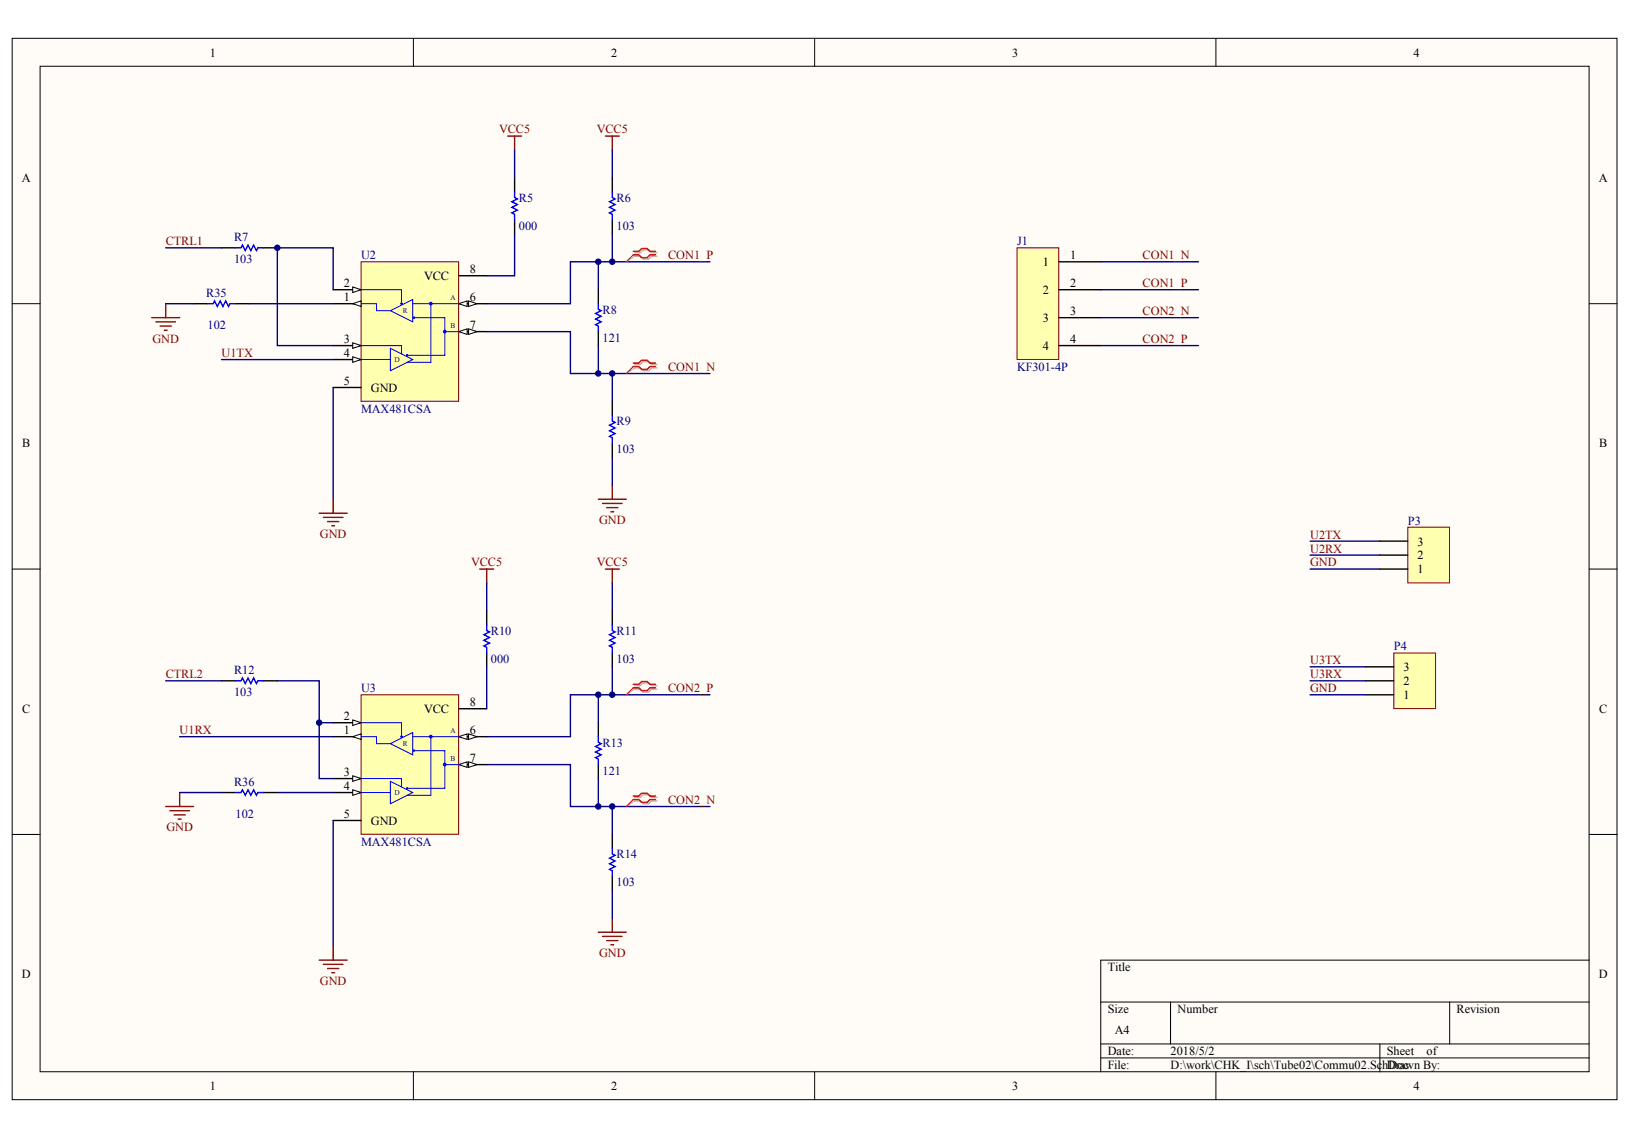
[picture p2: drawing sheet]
<svg xmlns="http://www.w3.org/2000/svg" width="288mm" height="201mm" viewBox="0 0 288 201" stroke-linecap="round" stroke-linejoin="round" font-family="sans-serif">
<defs><g id="words">
<g font-size="2.2">
<text x="37" y="10">1</text>
<text x="107.7" y="10">2</text>
<text x="178.4" y="10">3</text>
<text x="249.2" y="10">4</text>
<text x="3.8" y="32.1">A</text>
<text x="281.8" y="32.1">A</text>
<text x="183.9" y="46.9">1</text>
<text x="188.6" y="45.7">1</text>
<text x="60.6" y="50.6">2</text>
<text x="60.6" y="53.1">1</text>
<text x="74.8" y="49.4">VCC</text>
<text x="82.8" y="48.1">8</text>
<text x="82.8" y="53.1">6</text>
<text x="183.9" y="51.8">2</text>
<text x="188.6" y="50.6">2</text>
<text x="82.8" y="58">7</text>
<text x="183.9" y="56.8">3</text>
<text x="188.6" y="55.5">3</text>
<text x="60.6" y="60.4">3</text>
<text x="60.6" y="62.9">4</text>
<text x="183.9" y="61.7">4</text>
<text x="188.6" y="60.4">4</text>
<text x="60.6" y="67.8">5</text>
<text x="65.4" y="69.1">GND</text>
<text x="3.9" y="78.8">B</text>
<text x="281.9" y="78.8">B</text>
<text x="249.9" y="101.1">1</text>
<text x="249.9" y="98.6">2</text>
<text x="249.9" y="96.1">3</text>
<text x="247.4" y="118.3">3</text>
<text x="3.9" y="125.6">C</text>
<text x="74.8" y="125.7">VCC</text>
<text x="82.8" y="124.4">8</text>
<text x="247.4" y="123.2">1</text>
<text x="247.4" y="120.8">2</text>
<text x="281.9" y="125.6">C</text>
<text x="60.6" y="126.9">2</text>
<text x="60.6" y="129.4">1</text>
<text x="82.8" y="129.4">6</text>
<text x="60.6" y="136.8">3</text>
<text x="82.8" y="134.3">7</text>
<text x="60.6" y="139.2">4</text>
<text x="60.6" y="144.1">5</text>
<text x="65.4" y="145.4">GND</text>
<text x="3.8" y="172.4">D</text>
<text x="195.3" y="171.1">Title</text>
<text x="281.8" y="172.4">D</text>
<text x="195.3" y="178.5">Size</text>
<text x="207.6" y="178.5">Number</text>
<text x="256.8" y="178.5">Revision</text>
<text x="195.3" y="185.9">Date:</text>
<text x="196.5" y="182.2">A4</text>
<text x="206.3" y="185.9">2018/5/2</text>
<text x="244.5" y="185.9">Sheet</text>
<text x="251.5" y="185.9">of</text>
<text x="195.3" y="188.4">File:</text>
<text x="206.3" y="188.4">D:\work\CHK_I\sch\Tube02\Commu02.SchDrawn By:</text>
<text x="244.8" y="188.4">Doc</text>
<text x="37" y="192.1">1</text>
<text x="107.7" y="192.1">2</text>
<text x="178.4" y="192.1">3</text>
<text x="249.2" y="192.1">4</text>
</g>
<g font-size="2.2" fill="#800000">
<text x="88" y="23.5">VCC5</text>
<text x="105.2" y="23.5">VCC5</text>
<text x="29.2" y="43.2">CTRL1</text>
<text x="117.8" y="45.7">CON1_P</text>
<text x="201.4" y="45.7">CON1_N</text>
<text x="201.4" y="50.6">CON1_P</text>
<text x="201.4" y="55.5">CON2_N</text>
<text x="26.9" y="60.4">GND</text>
<text x="39.1" y="62.9">U1TX</text>
<text x="117.8" y="65.4">CON1_N</text>
<text x="201.4" y="60.4">CON2_P</text>
<text x="56.4" y="94.8">GND</text>
<text x="105.6" y="92.4">GND</text>
<text x="230.9" y="94.9">U2TX</text>
<text x="83.1" y="99.8">VCC5</text>
<text x="105.2" y="99.8">VCC5</text>
<text x="230.9" y="97.4">U2RX</text>
<text x="230.9" y="99.8">GND</text>
<text x="29.2" y="119.5">CTRL2</text>
<text x="230.9" y="117.1">U3TX</text>
<text x="230.9" y="119.5">U3RX</text>
<text x="117.8" y="122">CON2_P</text>
<text x="230.9" y="122">GND</text>
<text x="31.7" y="129.4">U1RX</text>
<text x="117.8" y="141.7">CON2_N</text>
<text x="29.3" y="146.5">GND</text>
<text x="56.4" y="173.6">GND</text>
<text x="105.6" y="168.7">GND</text>
</g>
<g font-size="2.2" fill="#000080">
<text x="91.5" y="35.6">R5</text>
<text x="108.7" y="35.6">R6</text>
<text x="91.5" y="40.5">000</text>
<text x="108.7" y="40.5">103</text>
<text x="41.3" y="46.4">103</text>
<text x="41.3" y="42.5">R7</text>
<text x="63.7" y="45.7">U2</text>
<text x="179.3" y="43.2">J1</text>
<text x="36.3" y="52.3">R35</text>
<text x="36.6" y="58">102</text>
<text x="106.2" y="55.3">R8</text>
<text x="106.2" y="60.2">121</text>
<text x="179.3" y="65.4">KF301-4P</text>
<text x="63.7" y="72.8">MAX481CSA</text>
<text x="108.7" y="75">R9</text>
<text x="108.7" y="79.9">103</text>
<text x="248.2" y="92.4">P3</text>
<text x="86.5" y="111.9">R10</text>
<text x="108.7" y="111.9">R11</text>
<text x="41.3" y="118.8">R12</text>
<text x="86.5" y="116.8">000</text>
<text x="108.7" y="116.8">103</text>
<text x="245.7" y="114.6">P4</text>
<text x="41.3" y="122.7">103</text>
<text x="63.7" y="122">U3</text>
<text x="106.2" y="131.6">R13</text>
<text x="106.2" y="136.5">121</text>
<text x="41.3" y="138.5">R36</text>
<text x="41.5" y="144.1">102</text>
<text x="63.7" y="149.1">MAX481CSA</text>
<text x="108.7" y="151.3">R14</text>
<text x="108.7" y="156.2">103</text>
</g>
<g font-size="1.3" fill="#000080">
<text x="79.4" y="52.9">A</text>
<text x="71" y="55.2">R</text>
<text x="79.4" y="57.9">B</text>
<text x="69.6" y="63.8">D</text>
<text x="71" y="131.5">R</text>
<text x="79.4" y="129.2">A</text>
<text x="79.4" y="134.2">B</text>
<text x="69.6" y="140.1">D</text>
</g>
</g></defs>
<g fill="#fffcf8" stroke="#000" stroke-width=".18">
<path d="M2.1 6.8h282.9v187h-282.9z"/>
<path d="M7.1 11.7h273v177.2h-273z"/>
</g>
<g fill="none" stroke="#000" stroke-width=".18">
<path d="M72.9 6.8v4.9M143.6 6.8v4.9M214.3 6.8v4.9M2.1 53.5h5M280.2 53.5h4.9M2.1 100.3h5M280.2 100.3h4.9M2.1 147.1h5M280.2 147.1h4.9M194 176.6h86.2M206.3 176.6v7.4M255.5 176.6v7.4"/>
<path d="M280.2 169.2h-86.2v19.7M72.9 188.9v4.9M143.6 188.9v4.9M194 184h86.2M194 186.4h86.2M214.3 188.9v4.9M243.2 184v4.9"/>
</g>
<path d="M245.7 115.1h7.4v9.8h-7.4z" fill="#ffffb0" stroke="#800000" stroke-width=".18"/>
<g fill="none" stroke="#000" stroke-width=".25">
<path d="M107.9 31.4v2.4M107.9 38.8v2.4M39.1 43.7h2.4M46.4 43.7h2.5M105.5 51.1v2.4M105.5 58.4v2.5M107.9 70.8v2.4M107.9 78.1v2.5M39.1 120h2.4M46.4 120h2.5M85.8 107.7v2.4M85.8 115.1v2.4"/>
<path d="M107.9 107.7v2.4M107.9 115.1v2.4M240.8 120h4.9M240.8 117.5h4.9M105.5 127.4v2.4M105.5 134.8v2.4M240.8 122.4h4.9M107.9 147.1v2.4M107.9 154.4v2.5"/>
</g>
<g fill="none" stroke="#000080" stroke-width=".25">
<path d="M107.9 26.4v5M29.2 43.7h9.9M58.7 51.1v-7.4h-9.8v17.2h9.8M85.8 58.4h14.8v7.4h7.3v5M105.5 46.1v5M107.9 41.2v4.9h-7.3v7.4h-14.8M107.9 46.1h17.3M39.1 63.4h19.6M105.5 60.9v4.9M107.9 65.8h17.3M107.9 80.6v4.9M230.9 95.4h12.3"/>
<path d="M230.9 97.8h12.3M29.2 120h9.9M85.8 102.8v4.9M107.9 117.5v4.9h-7.3v7.4h-14.8M107.9 102.8v4.9M230.9 117.5h9.9M230.9 120h9.9M31.7 129.8h27M85.8 134.8h14.8v7.3h7.3v5M105.5 122.4v5M105.5 137.2v4.9M107.9 122.4h17.3"/>
<path d="M230.9 122.4h9.9M107.9 156.9v4.9M107.9 142.1h17.3"/>
</g>
<g fill="none" stroke="#800000" stroke-width=".25">
<path d="M89.5 24h2.4M90.7 24v2.4M106.7 24h2.5M107.9 24v2.4M56.3 90.4h4.9M57 91.2h3.5M57.7 91.9h2M58.5 92.7h.5M58.7 88v2.4M105.5 88h4.9M106.2 88.7h3.5M107 89.5h1.9"/>
<path d="M107.7 90.2h.5M107.9 85.5v2.5M84.6 100.3h2.4M85.8 100.3v2.5M106.7 100.3h2.5M107.9 100.3v2.5M56.3 169.2h4.9M57 170h3.5M57.7 170.7h2M58.5 171.4h.5M58.7 166.8v2.4M105.5 164.3h4.9"/>
<path d="M106.2 165h3.5M107 165.8h1.9M107.7 166.5h.5M107.9 161.8v2.5"/>
</g>
<path d="M107.9 33.8v1l.5 .3-1 .5 1 .4-1 .5 1 .5-1 .5 .5 .3v1M41.5 43.7h1l.2-.5 .5 1 .5-1 .5 1 .5-1 .5 1 .2-.5h1M105.5 53.5v1l.5 .3-1 .4 1 .5-1 .5 1 .5-1 .5 .5 .3v.9M107.9 73.2v1l.5 .2-1 .5 1 .5-1 .5 1 .5-1 .5 .5 .3v.9M41.5 120h1l.2-.5 .5 1 .5-1 .5 1 .5-1 .5 1 .2-.5h1M85.8 110.1v1l.5 .3-1 .5 1 .5-1 .4 1 .5-1 .5 .5 .3v1M107.9 110.1v1l.5 .3-1 .5 1 .5-1 .4 1 .5-1 .5 .5 .3v1M105.5 129.8v1l.5 .3-1 .5 1 .4-1 .5 1 .5-1 .5 .5 .3v1M107.9 149.5v1l.5 .3-1 .4 1 .5-1 .5 1 .5-1 .5 .5 .3v.9" fill="none" stroke="#00f" stroke-width=".25"/>
<path d="M111.9 44.5h1l.4-.5h1l.5 .5h1M111.9 45.2h1l.4 .4h1l.5-.4h1M111.9 64.2h1l.4-.5h1l.5 .5h1M111.9 64.8h1l.4 .5h1l.5-.5h1M111.9 120.8h1l.4-.4h1l.5 .4h1M111.9 121.5h1l.4 .5h1l.5-.5h1M111.9 140.5h1l.4-.5h1l.5 .5h1M111.9 141.2h1l.4 .4h1l.5-.4h1" fill="none" stroke="#d0a19e" stroke-width=".25"/>
<path d="M111.9 45.2l-1.5 .9M111.9 64.8l-1.5 1M111.9 121.5l-1.5 .9M111.9 141.2l-1.5 .9" fill="none" stroke="#d0a19e" stroke-width=".18"/>
<path d="M111.6 44.3h1l.5-.5h1l.5 .5h1M111.6 44.9h1l.5 .5h1l.5-.5h1M111.6 64h1l.5-.5h1l.5 .5h1M111.6 64.6h1l.5 .5h1l.5-.5h1M111.6 120.6h1l.5-.5h1l.5 .5h1M111.6 121.2h1l.5 .5h1l.5-.5h1M111.6 140.3h1l.5-.5h1l.5 .5h1M111.6 140.9h1l.5 .5h1l.5-.5h1" fill="none" stroke="#f00" stroke-width=".25"/>
<path d="M111.6 44.9l-1.2 1.2M111.6 64.6l-1.2 1.2M111.6 121.2l-1.2 1.2M111.6 140.9l-1.2 1.2" fill="none" stroke="#f00" stroke-width=".18"/>
<path d="M63.7 122.4h17.1v24.6h-17.1z" fill="#ffffb0" stroke="#800000" stroke-width=".18"/>
<path d="M58.7 127.4h5" fill="none" stroke="#000" stroke-width=".25"/>
<path d="M62.2 126.9l1.5 .5-1.5 .5z" fill="#fffcf8" stroke="#000" stroke-width=".18"/>
<path d="M58.7 137.2h5" fill="none" stroke="#000" stroke-width=".25"/>
<path d="M62.2 136.7l1.5 .5-1.5 .5z" fill="#fffcf8" stroke="#000" stroke-width=".18"/>
<path d="M58.7 139.7h5" fill="none" stroke="#000" stroke-width=".25"/>
<path d="M62.2 139.2l1.5 .5-1.5 .5z" fill="#fffcf8" stroke="#000" stroke-width=".18"/>
<path d="M58.7 129.8h5M80.9 124.9h4.9" fill="none" stroke="#000" stroke-width=".25"/>
<path d="M62.2 129.8l1.5-.5v1z" fill="#fffcf8" stroke="#000" stroke-width=".18"/>
<path d="M80.9 129.8h4.9" fill="none" stroke="#000" stroke-width=".25"/>
<g fill="#fffcf8" stroke="#000" stroke-width=".18">
<path d="M80.9 129.8l1.5-.5v1z"/>
<path d="M82.6 129.3l1.5 .5-1.5 .5z"/>
</g>
<path d="M80.9 134.8h4.9" fill="none" stroke="#000" stroke-width=".25"/>
<g fill="#fffcf8" stroke="#000" stroke-width=".18">
<path d="M80.9 134.8l1.5-.5v.9z"/>
<path d="M82.6 134.3l1.5 .5-1.5 .4z"/>
</g>
<path d="M58.7 144.6h5" fill="none" stroke="#000" stroke-width=".25"/>
<g fill="none" stroke="#00f" stroke-width=".18">
<path d="M63.7 137.2h7.1v1.5M63.7 127.4h7.1v2.2M63.7 129.8h2.7v1.3h2.4M63.7 139.7h5.1M68.8 137.7l4 2-4 1.9zM68.8 131.1l4-2v3.9zM72.8 129.8h8.1M73.2 132.3h5.2v6.6h-6.4M76 129.8v10.4h-4.2M78.4 134.8h2.5"/>
<circle cx="70.8" cy="129.8" r=".14"/>
<circle cx="71.8" cy="138.9" r=".13"/>
<circle cx="73" cy="132.3" r=".14"/>
</g>
<g fill="#00f" stroke="#00f" stroke-width=".18">
<circle cx="75.9" cy="129.8" r=".23"/>
<circle cx="78.4" cy="134.7" r=".23"/>
</g>
<path d="M48.9 120h7.4v7.4M58.7 127.4h-2.4v9.8h2.4" fill="none" stroke="#000080" stroke-width=".25"/>
<path d="M63.7 46.1h17.1v24.6h-17.1z" fill="#ffffb0" stroke="#800000" stroke-width=".18"/>
<path d="M58.7 51.1h5" fill="none" stroke="#000" stroke-width=".25"/>
<path d="M62.2 50.6l1.5 .5-1.5 .5z" fill="#fffcf8" stroke="#000" stroke-width=".18"/>
<path d="M58.7 60.9h5" fill="none" stroke="#000" stroke-width=".25"/>
<path d="M62.2 60.4l1.5 .5-1.5 .5z" fill="#fffcf8" stroke="#000" stroke-width=".18"/>
<path d="M58.7 63.4h5" fill="none" stroke="#000" stroke-width=".25"/>
<path d="M62.2 62.9l1.5 .5-1.5 .5z" fill="#fffcf8" stroke="#000" stroke-width=".18"/>
<path d="M58.7 53.5h5M80.9 48.6h4.9" fill="none" stroke="#000" stroke-width=".25"/>
<path d="M62.2 53.5l1.5-.5v1z" fill="#fffcf8" stroke="#000" stroke-width=".18"/>
<path d="M80.9 53.5h4.9" fill="none" stroke="#000" stroke-width=".25"/>
<g fill="#fffcf8" stroke="#000" stroke-width=".18">
<path d="M80.9 53.5l1.5-.5v1z"/>
<path d="M82.6 53l1.5 .5-1.5 .5z"/>
</g>
<path d="M80.9 58.4h4.9" fill="none" stroke="#000" stroke-width=".25"/>
<g fill="#fffcf8" stroke="#000" stroke-width=".18">
<path d="M80.9 58.4l1.5-.4v.9z"/>
<path d="M82.6 58l1.5 .4-1.5 .5z"/>
</g>
<path d="M58.7 68.3h5" fill="none" stroke="#000" stroke-width=".25"/>
<g fill="none" stroke="#00f" stroke-width=".18">
<path d="M63.7 51.1h7.1v2.2M63.7 53.5h2.7v1.3h2.4M68.8 54.8l4-2v3.9zM72.8 53.5h8.1M73.2 56h5.2v6.6h-6.4M76 53.5v10.4h-4.2M78.4 58.4h2.5M63.7 60.9h7.1v1.5M63.7 63.4h5.1M68.8 61.4l4 2-4 1.9z"/>
<circle cx="70.8" cy="53.5" r=".14"/>
<circle cx="73" cy="56" r=".14"/>
<circle cx="71.8" cy="62.6" r=".14"/>
</g>
<g fill="#00f" stroke="#00f" stroke-width=".18">
<circle cx="75.9" cy="53.5" r=".23"/>
<circle cx="78.4" cy="58.4" r=".23"/>
</g>
<path d="M248.2 92.9h7.3v9.8h-7.3z" fill="#ffffb0" stroke="#800000" stroke-width=".18"/>
<path d="M243.2 97.8h5M243.2 95.4h5M243.2 100.3h5" fill="none" stroke="#000" stroke-width=".25"/>
<path d="M230.9 100.3h12.3" fill="none" stroke="#000080" stroke-width=".25"/>
<path d="M179.3 43.7h7.3v19.6h-7.3z" fill="#ffffb0" stroke="#800000" stroke-width=".18"/>
<path d="M90.7 31.4v2.4M90.7 38.8v2.4M34.1 53.5h2.5M41.5 53.5h2.5M186.7 46.1h7.3M186.7 51.1h7.3M186.7 56h7.3M186.7 60.9h7.3M39.1 139.7h2.4M46.4 139.7h2.5" fill="none" stroke="#000" stroke-width=".25"/>
<g fill="none" stroke="#000080" stroke-width=".25">
<path d="M90.7 26.4v5M29.2 53.5h4.9M44 53.5h14.7M90.7 41.2v7.4h-4.9M194 46.1h17.3M194 51.1h17.3M194 56h17.3M58.7 68.3v19.7M194 60.9h17.3M85.8 117.5v7.4M31.7 139.7h7.4M48.9 139.7h9.8"/>
<path d="M58.7 144.6v22.2"/>
</g>
<path d="M90.7 33.8v1l.5 .3-1 .5 1 .4-1 .5 1 .5-1 .5 .5 .3v1M36.6 53.5h1l.2-.5 .5 1 .5-1 .5 1 .5-1 .5 1 .2-.5h1M41.5 139.7h1l.2-.5 .5 1 .5-1 .5 1 .5-1 .5 1 .2-.5h1" fill="none" stroke="#00f" stroke-width=".25"/>
<path d="M26.7 56h5M27.5 56.7h3.4M28.2 57.5h2M29 58.2h.5M29.2 53.5v2.5M31.7 139.7v2.4M29.2 142.1h4.9M29.9 142.9h3.5M30.7 143.6h2M31.4 144.4h.5" fill="none" stroke="#800000" stroke-width=".25"/>
<g fill="#000080" stroke="#000080" stroke-width=".18">
<circle cx="48.9" cy="43.7" r=".48"/>
<circle cx="56.3" cy="127.4" r=".48"/>
<circle cx="105.5" cy="142.1" r=".48"/>
<circle cx="105.5" cy="122.4" r=".48"/>
<circle cx="105.5" cy="65.8" r=".48"/>
<circle cx="105.5" cy="46.1" r=".48"/>
<circle cx="107.9" cy="142.1" r=".48"/>
<circle cx="107.9" cy="122.4" r=".48"/>
<circle cx="107.9" cy="65.8" r=".48"/>
<circle cx="107.9" cy="46.1" r=".48"/>
</g>
<use href="#words"/>
</svg>
